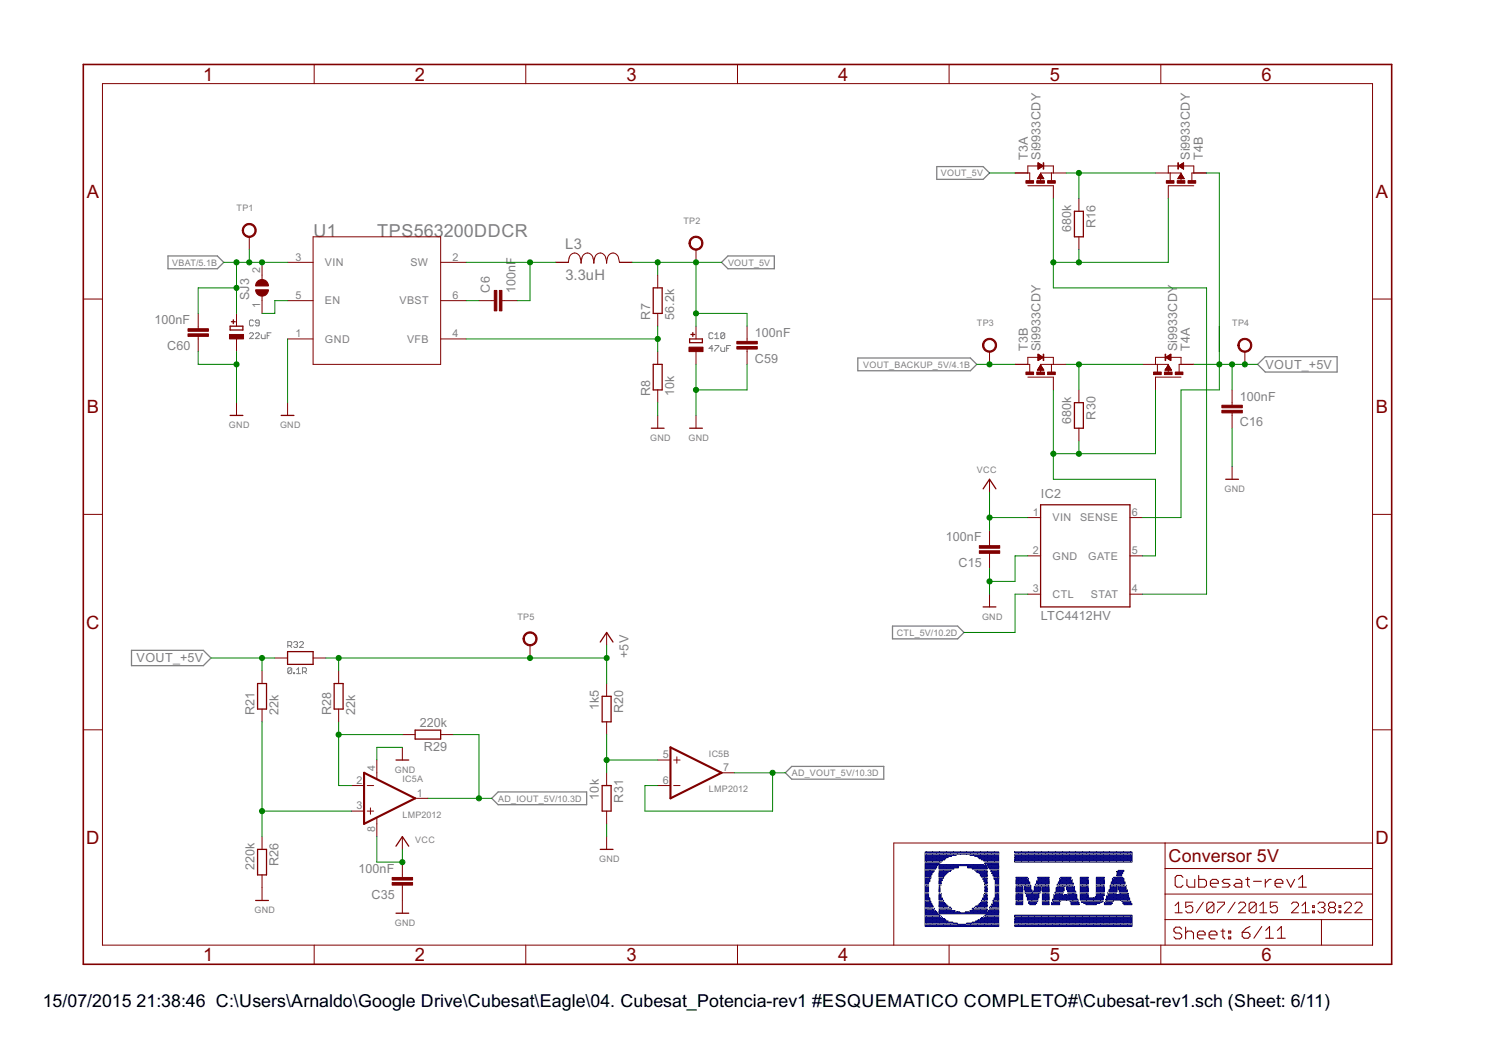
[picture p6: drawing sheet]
<svg xmlns="http://www.w3.org/2000/svg" width="297mm" height="210mm" viewBox="0 0 297 210" stroke-linecap="round" stroke-linejoin="round" font-family="sans-serif">
<defs><g id="words">
<g font-size="4.1" fill="#800000">
<text x="40.4" y="16">1</text>
<text x="82.5" y="16">2</text>
<text x="124.7" y="16">3</text>
<text x="166.8" y="16">4</text>
<text x="208.9" y="16">5</text>
<text x="251" y="16">6</text>
<text x="17.3" y="39.4">A</text>
<text x="273.7" y="39.4">A</text>
<text x="17.3" y="82.2">B</text>
<text x="273.7" y="82.2">B</text>
<text x="17.1" y="125.1">C</text>
<text x="273.6" y="125.1">C</text>
<text x="17.1" y="167.9">D</text>
<text x="273.6" y="167.9">D</text>
<text x="40.4" y="191.2">1</text>
<text x="82.5" y="191.2">2</text>
<text x="124.7" y="191.2">3</text>
<text x="166.8" y="191.2">4</text>
<text x="208.9" y="191.2">5</text>
<text x="251" y="191.2">6</text>
</g>
<g font-size="4" fill="#808080">
<text x="62.3" y="47.1">U1</text>
<text x="75" y="47.1">TPS563200DDCR</text>
</g>
<text font-size="4" fill="#800000" x="232.5" y="171.5">Conversor 5V</text>
<g font-size="4">
<text x="8.5" y="200.4">15/07/2015</text>
<text x="27.2" y="200.4">21:38:46 C:\Users\Arnaldo\Google Drive\Cubesat\Eagle\04. Cubesat_Potencia-rev1 #ESQUEMATICO COMPLETO#\Cubesat-rev1.sch (Sheet: 6/11)</text>
</g>
<g font-size="3.3" fill="#808080">
<text x="112.5" y="49.5">L3</text>
<text x="112.5" y="55.8">3.3uH</text>
</g>
<g font-size="2.8" fill="#808080">
<text x="204.5" y="31.8" transform="rotate(-90 204.5 31.8)">T3A</text>
<text x="207" y="31.8" transform="rotate(-90 207 31.8)">Si9933CDY</text>
<text x="236.7" y="31.8" transform="rotate(-90 236.7 31.8)">Si9933CDY</text>
<text x="239.3" y="31.8" transform="rotate(-90 239.3 31.8)">T4B</text>
<text x="213.1" y="46.2" transform="rotate(-90 213.1 46.2)">680k</text>
<text x="217.9" y="45.4" transform="rotate(-90 217.9 45.4)">R16</text>
<text x="49.6" y="59.8" transform="rotate(-90 49.6 59.8)">SJ3</text>
<text x="97.5" y="58.2" transform="rotate(-90 97.5 58.2)">C6</text>
<text x="102.5" y="58.3" transform="rotate(-90 102.5 58.3)">100nF</text>
<text x="30.7" y="64.5">100nF</text>
<text x="129.4" y="63.6" transform="rotate(-90 129.4 63.6)">R7</text>
<text x="134.2" y="63.6" transform="rotate(-90 134.2 63.6)">56.2k</text>
<text x="33.3" y="69.6">C60</text>
<text x="150.2" y="67">100nF</text>
<text x="204.5" y="69.9" transform="rotate(-90 204.5 69.9)">T3B</text>
<text x="207" y="69.9" transform="rotate(-90 207 69.9)">Si9933CDY</text>
<text x="234.2" y="69.9" transform="rotate(-90 234.2 69.9)">Si9933CDY</text>
<text x="236.7" y="69.9" transform="rotate(-90 236.7 69.9)">T4A</text>
<text x="150.2" y="72.1">C59</text>
<text x="251.8" y="73.4">VOUT_+5V</text>
<text x="129.4" y="78.8" transform="rotate(-90 129.4 78.8)">R8</text>
<text x="134.2" y="78.9" transform="rotate(-90 134.2 78.9)">10k</text>
<text x="217.9" y="83.5" transform="rotate(-90 217.9 83.5)">R30</text>
<text x="246.7" y="79.7">100nF</text>
<text x="213.1" y="84.3" transform="rotate(-90 213.1 84.3)">680k</text>
<text x="246.7" y="84.8">C16</text>
<text x="207.1" y="99.2">IC2</text>
<text x="188.2" y="107.7">100nF</text>
<text x="190.7" y="112.8">C15</text>
<text x="207.1" y="123.3">LTC4412HV</text>
<text x="27.2" y="131.8">VOUT_+5V</text>
<text x="125" y="130.9" transform="rotate(-90 125 130.9)">+5V</text>
<text x="50.6" y="142.3" transform="rotate(-90 50.6 142.3)">R21</text>
<text x="55.4" y="142.3" transform="rotate(-90 55.4 142.3)">22k</text>
<text x="65.9" y="142.3" transform="rotate(-90 65.9 142.3)">R28</text>
<text x="70.7" y="142.3" transform="rotate(-90 70.7 142.3)">22k</text>
<text x="119.2" y="141.3" transform="rotate(-90 119.2 141.3)">1k5</text>
<text x="124" y="141.9" transform="rotate(-90 124 141.9)">R20</text>
<text x="83.5" y="144.6">220k</text>
<text x="84.3" y="149.4">R29</text>
<text x="119.2" y="159.1" transform="rotate(-90 119.2 159.1)">10k</text>
<text x="124" y="159.7" transform="rotate(-90 124 159.7)">R31</text>
<text x="50.6" y="173.2" transform="rotate(-90 50.6 173.2)">220k</text>
<text x="55.4" y="172.4" transform="rotate(-90 55.4 172.4)">R26</text>
<text x="71.3" y="173.7">100nF</text>
<text x="73.9" y="178.8">C35</text>
</g>
<g font-size="2.4" fill="#808080">
<text x="58.8" y="51.8">3</text>
<text x="64.7" y="53">VIN</text>
<text x="81.7" y="53">SW</text>
<text x="90" y="51.8">2</text>
<text x="51.8" y="54.4" transform="rotate(-90 51.8 54.4)">2</text>
<text x="58.8" y="59.5">5</text>
<text x="90" y="59.5">6</text>
<text x="51.8" y="61.3" transform="rotate(-90 51.8 61.3)">1</text>
<text x="64.7" y="60.6">EN</text>
<text x="79.5" y="60.6">VBST</text>
<text x="58.8" y="67.1">1</text>
<text x="64.7" y="68.2">GND</text>
<text x="81" y="68.2">VFB</text>
<text x="90" y="67.1">4</text>
<text x="205.5" y="102.6">1</text>
<text x="209.4" y="103.7">VIN</text>
<text x="214.9" y="103.7">SENSE</text>
<text x="225.2" y="102.6">6</text>
<text x="205.5" y="110.2">2</text>
<text x="209.4" y="111.4">GND</text>
<text x="216.5" y="111.4">GATE</text>
<text x="225.2" y="110.2">5</text>
<text x="205.5" y="117.9">3</text>
<text x="209.4" y="119">CTL</text>
<text x="217.1" y="119">STAT</text>
<text x="225.2" y="117.9">4</text>
<text x="70.9" y="155.9">2</text>
<text x="74.6" y="153.4" transform="rotate(-90 74.6 153.4)">4</text>
<text x="131.8" y="155.9">6</text>
<text x="131.8" y="150.9">5</text>
<text x="143.9" y="153.4">7</text>
<text x="70.9" y="161">3</text>
<text x="83" y="158.5">1</text>
<text x="74.6" y="165.5" transform="rotate(-90 74.6 165.5)">8</text>
</g>
<g font-size="2" fill="#808080">
<text x="187.2" y="35.1">VOUT_5V</text>
<text x="47.1" y="42">TP1</text>
<text x="136" y="44.6">TP2</text>
<text x="34.3" y="52.8">VBAT/5.1B</text>
<text x="144.8" y="52.8">VOUT_5V</text>
<text x="194.4" y="64.9">TP3</text>
<text x="245.2" y="64.9">TP4</text>
<text x="171.7" y="73.1">VOUT_BACKUP_5V/4.1B</text>
<text x="45.6" y="85.2">GND</text>
<text x="55.7" y="85.2">GND</text>
<text x="129.4" y="87.7">GND</text>
<text x="137" y="87.7">GND</text>
<text x="194.4" y="94.1">VCC</text>
<text x="243.6" y="97.9">GND</text>
<text x="102.9" y="123.3">TP5</text>
<text x="195.4" y="123.3">GND</text>
<text x="178.4" y="126.5">CTL_5V/10.2D</text>
<text x="78.6" y="153.8">GND</text>
<text x="80.1" y="155.7">IC5A</text>
<text x="141" y="150.6">IC5B</text>
<text x="157.5" y="154.4">AD_VOUT_5V/10.3D</text>
<text x="99.1" y="159.5">AD_IOUT_5V/10.3D</text>
<text x="141" y="157.6">LMP2012</text>
<text x="80.1" y="162.7">LMP2012</text>
<text x="82.6" y="167.7">VCC</text>
<text x="119.2" y="171.5">GND</text>
<text x="50.6" y="181.7">GND</text>
<text x="78.6" y="184.2">GND</text>
</g>
</g></defs>
<g fill="none" stroke="#808080" stroke-width=".2">
<path d="M49.6 66.4l.2-.2h.4l.2 .2v.2l-.8 .8h.8M50.4 63.9l-.2-.2h-.4l-.2 .2v.7l.2 .2h.4l.2-.2M50.8 66.4l.2-.2h.4l.2 .2v.2l-.8 .8h.8M51.6 64.3h-.6l-.2-.2 .2-.4h.4l.2 .2v.7l-.2 .2h-.4l-.2-.2M52 66.6v.6l.2 .2h.5v-.8M53.1 66.8h.4M53.9 66.2h-.8v1.2M141.8 66.4l-.2-.2h-.4l-.1 .2v.8l.1 .2h.4l.2-.2M141.8 69.3h-.7l.5-.6v1.2M142.2 67.4h.8M142.2 68.7h.8v.2l-.8 .8v.2M142.2 66.6l.4-.4v1.2"/>
<path d="M143.4 69.1v.6l.2 .2h.6v-.8M144.2 66.4v.8l-.2 .2h-.4l-.2-.2M144.2 66.4l-.2-.2h-.4l-.2 .2v.8M144.2 66.4l-.8 .8M144.6 69.3h.3M145.4 68.7h-.8v1.2M57.3 128.4h.5l.2-.2v-.4l-.2-.1h-.5v1.1M57.6 128.4l.4 .4M58 133.1l-.2-.2h-.4l-.1 .2v.7M58 133.1v.7l-.2 .2h-.4l-.1-.2M58 133.1l-.7 .7M58.4 133.8h.2v.2h-.2z"/>
<path d="M58.4 127.8l.2-.1h.4l.2 .1-.2 .4M58.8 128.2h.2M59 134h.8M59 133.2l.4-.3v1.1M59 128.2l.2 .2-.2 .4h-.4l-.2-.2M59.6 127.8l.2-.1h.4l.2 .1v.3l-.8 .7h.8M60.2 133.6h.6l.2-.1v-.4l-.2-.2h-.6v1.1M60.6 133.6l.4 .4"/>
</g>
<path d="M186.4 33.1h9.2l1.3 1.3-1.3 1.3h-9.2zM33.4 50.9h9.8l1.3 1.3-1.3 1.3h-9.8zM143.6 52.2l1.2-1.3h9.3v2.6h-9.3zM170.7 71.2h22.4l1.2 1.3-1.2 1.3h-22.4zM250.2 72.5l1.5-1.5h14.3v3h-14.3zM26.2 129.4h14.2l1.6 1.5-1.6 1.5h-14.2zM177.6 124.6h12.9l1.3 1.2-1.3 1.3h-12.9zM97.8 158.8l1.3-1.2h17.6v2.5h-17.6zM156.3 153.8l1.2-1.3h18.3v2.5h-18.3z" fill="none" stroke="#808080" stroke-width=".25"/>
<g fill="none" stroke="#800000" stroke-width=".2">
<path d="M20.4 16.6h252.7v171.4h-252.7zM62.5 12.8v3.8M104.6 12.8v3.8M146.7 12.8v3.8M188.8 12.8v3.8M230.9 12.8v3.8M202 34.4h2.9v1.5M204.5 37h5.1v2.5M206.4 35.5h1.2M206.5 35.5h1.1M206.5 35.4h1.1M206.5 32.4l1 .6-1 .7z"/>
<path d="M206.5 33.6h.1M206.5 33.5h.2M206.5 33.5h.3M206.5 33.4h.4M206.5 33.4h.5M206.5 33.3h.6M206.5 33.2h.7M206.5 33.1h.8M206.5 33.1h1M206.5 33h1M206.5 32.9h.9M206.5 32.9h.8"/>
<path d="M206.5 32.8h.7M206.5 32.7h.6M206.5 32.7h.4M206.5 32.6h.3M206.5 32.5h.2M206.5 32.4h.1M206.6 35.3h.9M206.6 35.2h.9M206.7 33h-2.2v1.4M206.7 35.2h.7M206.7 35.1h.7M206.7 35h.6"/>
<path d="M206.8 34.9h.5M206.8 34.9h.4M206.9 34.8h.3M206.9 34.7h.2M207 34.6h.1M207 34.5l.7 1.1h-1.3zM207.5 33h2.1v1.4M209.2 34.4v1.5M212.1 34.4h-5.1v1.7M214.7 39.5v2.5M229.9 34.4h5.1v1.7M232.8 34.4v1.5"/>
<path d="M234.4 35.5h1.2M234.4 35.5h1.1M234.4 35.4h1.1M234.5 33h-2.1v1.4M234.5 33l1-.6v1.3zM234.5 35.3h.9M234.5 33h1M234.5 35.2h.9M234.5 33.1h1M234.6 35.2h.8M234.6 32.9h.9M234.6 35.1h.7"/>
<path d="M234.7 33.1h.8M234.7 35h.6M234.7 34.9h.5M234.7 32.9h.8M234.8 34.9h.4M234.8 33.2h.7M234.8 34.8h.3M234.8 32.8h.7M234.9 34.7h.2M234.9 33.3h.6M234.9 34.6h.1M234.9 32.7h.6"/>
<path d="M235 34.5l.6 1.1h-1.3zM235 33.4h.5M235.1 32.7h.4M235.1 33.4h.4M235.2 32.6h.3M235.2 33.5h.3M235.3 32.5h.2M235.3 33.5h.2M235.4 33h2.1v1.4M235.4 32.4h.1M235.4 33.6h.1M237.5 37h-5.1v2.5"/>
<path d="M240.1 34.4h-3v1.5M16.6 59.5h3.8M49.6 47.1v2.6M52.1 52.2v3.4M52.1 58.9v3.5M57.2 52.2h5.1M57.2 59.8h5.1M62.3 47.1h25.4v25.4h-25.4zM87.7 52.2h5.1M87.7 59.8h5.1M95.3 59.8h3M99.9 59.8h3"/>
<path d="M123.2 52.1a1.58 1.58 0 0 0-1.2-1.8 1.75 1.75 0 0 0-1.3 2.1 1.66 1.66 0 0 0-1.3-2.1 1.75 1.75 0 0 0-1.2 2.1 1.66 1.66 0 0 0-1.3-2.1 1.75 1.75 0 0 0-1.3 2.1 1.66 1.66 0 0 0-1.3-2.1 1.57 1.57 0 0 0-1.2 1.9h-2.6M123.2 52.2h2.6M130.9 54.7v2.6M138.5 49.7v2.5M214.7 47.1v2.6M273.1 59.5h3.8M39.4 62.4v3M39.4 66.9v3.1M47.1 62.4v2.5M47.1 67.4v2.6M57.2 67.4h5.1M87.7 67.4h5.1"/>
<path d="M130.9 62.4v2.5M130.9 70v2.5M130.9 77.6v2.5M138.5 64.9v2.5M138.5 70v2.5M148.6 64.9v3M148.6 69.4v3.1M196.9 70v2.5M202 72.5h2.9v1.5M204.5 75h5.1v2.6M206.5 73.6h1.1M206.5 73.5h1.1"/>
<path d="M206.5 70.5l1 .6-1 .6zM206.5 71.7h.1M206.5 71.6h.2M206.5 71.5h.3M206.5 71.5h.5M206.5 71.4h.6M206.5 71.3h.7M206.5 71.3h.8M206.5 71.2h.9M206.5 71.1h1M206.5 71h.8M206.5 70.9h.7"/>
<path d="M206.5 70.8h.6M206.5 70.8h.5M206.5 70.7h.4M206.5 70.6h.3M206.5 70.6h.2M206.5 70.5h.1M206.5 73.4h1M206.6 73.4h.9M206.6 73.3h.9M206.7 73.2h.7M206.8 73.1h.5M206.8 73h.5"/>
<path d="M206.8 72.9h.4M206.9 72.9h.3M206.9 72.8h.2M207 72.7h.1M207 72.6l.7 1h-1.3zM207.5 71.1h-3v1.4M207.5 71.1h2.1v1.4M209.2 72.5v1.5M212.1 72.5h-5.1v1.6M214.7 77.6v2.5M227.4 72.5h5v1.6M230.3 72.5v1.5"/>
<path d="M231.8 73.6h1.2M231.9 73.5h1.1M231.9 71.1h-2v1.4M231.9 73.4h1M231.9 71.1l1-.6v1.2zM231.9 71.1h1M232 73.4h.9M232 71.1h3v1.4M232 73.3h.8M232.1 73.2h.7M232.1 71.2h.8M232.1 73.2h.6"/>
<path d="M232.1 71h.8M232.2 73.1h.5M232.2 71.3h.7M232.2 73h.5M232.2 72.9h.4M232.2 70.9h.7M232.3 72.9h.3M232.3 71.3h.6M232.3 72.8h.2M232.3 70.8h.6M232.4 72.7h.1M232.4 71.4h.5"/>
<path d="M232.4 72.6l.7 1h-1.3zM232.5 70.8h.4M232.5 71.5h.4M232.6 70.7h.3M232.6 71.5h.3M232.7 70.6h.2M232.7 71.6h.2M232.8 70.6h.1M232.9 71.7h.1M232.9 70.5h.1M235 75h-5.1v2.6M237.5 72.5h-2.9v1.5"/>
<path d="M245.1 77.6v3M247.7 70v2.5M47.1 80.1v2.6M57.2 80.1v2.6M130.9 82.7v2.5M138.5 82.7v2.5M196.9 95.4v2.5M214.7 85.2v2.5M245.1 82.1v3.1M245.1 92.8v2.6M16.6 102.3h3.8M196.9 105.5v3.1"/>
<path d="M196.9 110.1v3M196.9 118.2v2.6M204.5 110.6h2.5M204.5 118.2h2.5M204.5 103h2.5M224.8 110.6h2.6M224.8 118.2h2.6M224.8 103h2.6M273.1 102.3h3.8M52.1 133.5v2.5M54.7 130.9h2.5M62.3 130.9h2.5"/>
<path d="M67.4 133.5v2.5M105.5 128.4v2.5M120.7 125.8v2.6M120.7 136v2.5M16.6 145.2h3.8M52.1 141.1v2.5M67.4 141.1v2.5M69.9 156.3h2.5M73.1 156.3h1.2M75 151.2v3.7M80.1 146.2h2.5M80.1 148.7v2.5"/>
<path d="M82.6 158.8h2.5M87.7 146.2h2.5M120.7 143.6v2.6M120.7 153.8v2.5M130.9 156.3h2.5M130.9 151.2h2.5M134 156.3h1.3M134 151.2h1.3M134.7 150.6v1.2M143.6 153.8h2.5M273.1 145.2h3.8M52.1 166.5v2.5"/>
<path d="M52.1 174.1v5.1M69.9 161.4h2.5M73.1 161.4h1.2M73.7 160.7v1.3M75 162.7v3.8M80.1 166.5v2.5M80.1 171.5v3.1M80.1 176.1v5.6M120.7 161.4v2.5M120.7 166.5v2.5M231.8 167.7v20.3M231.8 177.9h41.3"/>
<path d="M231.8 172.8h41.3M237.3 179.5h-1.4v1.1l.7-.4h.3l.4 .4v.7l-.4 .3h-.7l-.3-.3M239.4 179.5l-1.4 2.1M241.5 179.9v1.4l-.3 .3h-.7l-.4-.3M241.5 179.9l-.3-.4h-.7l-.4 .4v1.4M241.5 179.9l-1.4 1.4M242.2 179.5h1.4v.4l-1.4 1.4v.3M245.7 179.5l-1.4 2.1M246.4 179.9l.4-.4h.7l.3 .4v.3l-1.4 1.4h1.4M249.9 179.9v1.4l-.3 .3h-.7l-.4-.3M249.9 179.9l-.3-.4h-.7l-.4 .4v1.4M249.9 179.9l-1.4 1.4"/>
<path d="M254.1 179.5h-1.4v1.1l.7-.4h.4l.3 .4v.7l-.3 .3h-.7l-.4-.3M256.9 179.9l.4-.4h.7l.3 .4v.3l-1.4 1.4h1.4M262.2 179.9l.4-.4h.6l.4 .4v.3l-.4 .4M267.5 179.9l.3-.4h.7l.4 .4v.3l-1.4 1.4h1.4M269.6 179.9l.3-.4h.7l.4 .4v.3l-1.4 1.4h1.4M273.1 167.7h-95.3v20.3M62.5 188v3.9M104.6 188v3.9M146.7 188v3.9M188.8 188v3.9M230.9 188v3.9M231.8 183h41.3"/>
<path d="M233.8 180.2l.7-.7v2.1M233.8 181.6h1.4M250.6 181.6h1.4M250.6 180.2l.7-.7v2.1M259 181.6h1.5M259 180.2l.7-.7v2.1M261.2 181.3h.3v.3h-.3zM261.2 180.2h.3v.4h-.3zM262.9 183v5M262.9 180.6h.3M263.2 180.6l.4 .3v.4l-.4 .3h-.6l-.4-.3M264.6 180.6l-.3 .3v.4l.3 .3h.8l.3-.3v-.4l-.3-.3"/>
<path d="M264.6 180.6l-.3-.4v-.3l.3-.4h.8l.3 .4v.3l-.3 .4M264.6 180.6h.8M266.4 181.3h.4v.3h-.4zM266.4 180.2h.4v.4h-.4z"/>
</g>
<g fill="#800000" stroke="#800000" stroke-width=".2">
<path d="M99.4 57.8h.5v4h-.5z"/>
<path d="M98.3 57.8h.5v4h-.5z"/>
<path d="M194.8 108.6h4.1v.5h-4.1z"/>
<path d="M194.8 109.6h4.1v.5h-4.1z"/>
<path d="M204.1 35.9h1.5v.5h-1.5z"/>
<path d="M206.3 35.9h1.5v.5h-1.5z"/>
<path d="M208.4 35.9h1.6v.5h-1.6z"/>
<path d="M207.5 32.4h.2v1.3h-.2z"/>
<path d="M204.1 74h1.5v.5h-1.5z"/>
<path d="M206.3 74h1.5v.5h-1.5z"/>
<path d="M208.4 74h1.6v.5h-1.6z"/>
<path d="M207.5 70.5h.2v1.2h-.2z"/>
<path d="M233.8 74h1.6v.5h-1.6z"/>
<path d="M231.7 74h1.5v.5h-1.5z"/>
<path d="M229.5 74h1.5v.5h-1.5z"/>
<path d="M231.8 70.5h.1v1.2h-.1z"/>
<path d="M236.4 35.9h1.5v.5h-1.5z"/>
<path d="M234.2 35.9h1.5v.5h-1.5z"/>
<path d="M232.1 35.9h1.5v.5h-1.5z"/>
<path d="M234.3 32.4h.2v1.3h-.2z"/>
<path d="M243.1 80.6h4.1v.5h-4.1z"/>
<path d="M243.1 81.6h4.1v.5h-4.1z"/>
<path d="M78 174.6h4.1v.5h-4.1z"/>
<path d="M78 175.6h4.1v.5h-4.1z"/>
<path d="M146.6 67.9h4.1v.5h-4.1z"/>
<path d="M146.6 68.9h4.1v.5h-4.1z"/>
<path d="M37.4 65.4h4.1v.5h-4.1z"/>
<path d="M37.4 66.4h4.1v.5h-4.1z"/>
<path d="M45.7 66.5h2.8v.9h-2.8z"/>
<path d="M137.1 69.1h2.8v.9h-2.8z"/>
</g>
<g fill="none" stroke="#800000" stroke-width=".25">
<path d="M130 57.3h1.7v5.1h-1.7zM213.8 42h1.7v5.1h-1.7zM45.8 64.9h2.5v.8h-2.5zM46 64h.8M46.4 63.6v.8M130 72.5h1.7v5.1h-1.7zM137.2 67.4h2.5v.8h-2.5zM137.5 66.5h.7M137.8 66.2v.7M45.8 82.7h2.5M55.9 82.7h2.6M129.6 85.2h2.5"/>
<path d="M137.2 85.2h2.5M195.6 97.3l1.3-1.9 1.2 1.9M213.8 80.1h1.7v5.1h-1.7zM243.9 95.4h2.5M207 100.4h17.8v20.4h-17.8zM51.2 136h1.8v5.1h-1.8zM57.2 129.6h5.1v2.6h-5.1zM66.5 136h1.8v5.1h-1.8zM119.4 127.7l1.3-1.9 1.3 1.9M119.8 138.5h1.8v5.1h-1.8zM195.6 120.8h2.5M78.8 151.2h2.5"/>
<path d="M82.6 145.3h5.1v1.7h-5.1zM119.8 156.3h1.8v5.1h-1.8zM50.9 179.2h2.5M51.2 169h1.8v5.1h-1.8zM78.8 168.4l1.3-1.9 1.2 1.9M119.4 169h2.6M78.8 181.7h2.5"/>
</g>
<path d="M72.4 153.8l10.2 5-10.2 5.1zM133.4 148.7l10.2 5.1-10.2 5z" fill="none" stroke="#800000" stroke-width=".42"/>
<g fill="none" stroke="#800000" stroke-width=".21">
<path d="M235.4 174.6l-.4-.4h-.8l-.4 .4v1.5l.4 .4h.8l.4-.4M236.1 175v1.1l.4 .4h1.2v-1.5M238.5 174.2v2.3h1.1l.4-.4v-.8l-.4-.3h-1.1M240.8 175.7h1.6v-.4l-.4-.3h-.8l-.4 .3v.8l.4 .4h.8M244.7 175h-1.2l-.3 .3 .3 .4h.8l.4 .4-.4 .4h-1.1M245.9 175h.8l.4 .3v1.2h-1.2l-.4-.4 .4-.4h1.2M247.8 175h.8M248.2 174.6v1.5l.4 .4M249.4 175.3h1.6M251.7 175v1.5M252.9 175h-.4l-.8 .7M253.7 175.7h1.5v-.4l-.4-.3h-.7l-.4 .3v.8l.4 .4h.7"/>
<path d="M256 175l.8 1.5 .8-1.5M258.4 176.5h1.5M258.4 175l.7-.8v2.3M235.1 184.8l-.4-.3h-.8l-.3 .3v.5l.3 .3h.8l.4 .4v.4l-.4 .4h-.8l-.3-.4M235.9 184.5v2.3M235.9 185.6l.4-.3h.7l.4 .3v1.2M238.2 186h1.6v-.4l-.4-.3h-.8l-.4 .3v.8l.4 .4h.8M240.6 186h1.5v-.4l-.4-.3h-.7l-.4 .3v.8l.4 .4h.7M242.9 185.3h.8M243.3 184.8v1.6l.4 .4M244.5 185.3h.4v.3h-.4zM244.5 186.4h.4v.4h-.4z"/>
<path d="M247.1 185.5h1.2l.4 .4v.4l-.4 .4h-.8l-.4-.4zM248.7 184.3l-.8 .4-.8 .8M251 184.3l-1.5 2.4M251.8 186.7h1.6M251.8 185.1l.8-.8v2.4M254.1 186.7h1.6M254.1 185.1l.8-.8v2.4"/>
</g>
<path d="M16.6 12.8h260.3v179.1h-260.3z" fill="none" stroke="#800000" stroke-width=".32"/>
<g fill="#800000" stroke="#800000" stroke-width=".2">
<path d="M48.6 44.9a1.39 1.39 0 0 1 2.2 .2 1.39 1.39 0 0 1-.8 2.1 1.39 1.39 0 0 1-1.8-1.4h.3a1.14 1.14 0 0 1 1.6-.9 1.14 1.14 0 0 1 .2 1.9 1.14 1.14 0 0 1-1.8-.7v-.3h-.3z" fill-rule="evenodd"/>
<path d="M137.5 47.4a1.39 1.39 0 0 1 2.2 .3 1.39 1.39 0 0 1-.9 2 1.39 1.39 0 0 1-1.7-1.3h.2a1.14 1.14 0 0 1 1.6-1.1 1.14 1.14 0 0 1 .3 1.9 1.14 1.14 0 0 1-1.8-.5l-.1-.3h-.2z" fill-rule="evenodd"/>
<path d="M195.9 67.7a1.4 1.4 0 0 1 2.2 .3 1.4 1.4 0 0 1-.8 2 1.4 1.4 0 0 1-1.8-1.3h.2a1.15 1.15 0 0 1 1.6-1.1 1.15 1.15 0 0 1 .3 1.9 1.15 1.15 0 0 1-1.8-.5l-.1-.3h-.2z" fill-rule="evenodd"/>
<path d="M246.7 67.7a1.4 1.4 0 0 1 2.2 .3 1.4 1.4 0 0 1-.9 2 1.4 1.4 0 0 1-1.7-1.3h.2a1.14 1.14 0 0 1 1.6-1.1 1.14 1.14 0 0 1 .3 1.9 1.14 1.14 0 0 1-1.8-.5l-.1-.3h-.2z" fill-rule="evenodd"/>
<path d="M104.4 126.2a1.4 1.4 0 0 1 2.3 .2 1.4 1.4 0 0 1-.9 2.1 1.4 1.4 0 0 1-1.7-1.4h.2a1.15 1.15 0 0 1 1.6-1.1 1.15 1.15 0 0 1 .3 1.9 1.15 1.15 0 0 1-1.8-.5l-.1-.3h-.2z" fill-rule="evenodd"/>
<path d="M51.3 55.9a1.27 1.27 0 0 1 1.4-.2 1.27 1.27 0 0 1 .7 1.2h-2.5v-.5z" fill-rule="evenodd"/>
<path d="M50.9 57.7h2.5a1.27 1.27 0 0 1-1.3 1.2 1.27 1.27 0 0 1-1.2-1.2z" fill-rule="evenodd"/>
</g>
<g fill="none" stroke="#008000" stroke-width=".2">
<path d="M196.9 34.4h5.1M209.6 39.5v17.8h30.5v60.9h-12.7M212.1 34.4h17.8M214.7 34.4v5.1M232.4 39.5v12.7h-22.8M240.1 34.4h2.5v43.2h-7.6v25.4h-7.6M44.5 52.2h12.7M47.1 52.2v10.2M47.1 57.3h-7.7v5.1M49.6 49.7v2.5M57.2 59.8h-2.5v2.6h-2.6M92.8 52.2h17.7"/>
<path d="M92.8 59.8h2.5M105.5 52.2v7.6h-2.6M125.8 52.2h17.8M130.9 52.2v2.5M138.5 52.2v12.7M214.7 49.7v2.5M39.4 70v2.5h7.7M47.1 70v10.1M57.2 67.4v12.7M92.8 67.4h38.1M130.9 64.9v5.1M138.5 72.5v10.2"/>
<path d="M138.5 62.4h10.1v2.5M148.6 72.5v5.1h-10.1M194.3 72.5h7.7M209.6 77.6v17.8h20.3v15.2h-2.5M212.1 72.5h15.3M214.7 72.5v5.1M229.9 77.6v12.7h-20.3M237.5 72.5h12.7M245.1 72.5v5.1M130.9 80.1v2.6M196.9 97.9v7.6M214.7 87.7v2.6"/>
<path d="M245.1 85.2v7.6M196.9 113.1v5.1M196.9 103h7.6M204.5 110.6h-2.5v5.1h-5.1M204.5 118.2h-2.5v7.6h-10.2M42 130.9h12.7M52.1 130.9v2.6M64.8 130.9h55.9M67.4 130.9v2.6M120.7 128.4v7.6M52.1 143.6v22.9M67.4 143.6v12.7h2.5"/>
<path d="M67.4 146.2h12.7M80.1 148.7h-5.1v2.5M85.1 158.8h12.7M90.2 146.2h5.1v12.6M120.7 146.2v7.6M120.7 151.2h10.2M146.1 153.8h10.2M153.7 153.8v7.6h-25.4v-5.1h2.6M52.1 161.4h17.8M75 166.5v5h5.1v-2.5M120.7 163.9v2.6"/>
</g>
<g fill="#008000" stroke="#008000" stroke-width=".2">
<circle cx="47.1" cy="52.2" r=".51"/>
<circle cx="47.1" cy="57.3" r=".51"/>
<circle cx="52.1" cy="52.2" r=".51"/>
<circle cx="49.6" cy="52.2" r=".51"/>
<circle cx="47.1" cy="72.5" r=".51"/>
<circle cx="138.5" cy="77.6" r=".51"/>
<circle cx="196.9" cy="115.7" r=".51"/>
<circle cx="130.9" cy="67.4" r=".51"/>
<circle cx="130.9" cy="52.2" r=".51"/>
<circle cx="138.5" cy="52.2" r=".51"/>
<circle cx="138.5" cy="62.4" r=".51"/>
<circle cx="214.7" cy="34.4" r=".51"/>
<circle cx="214.7" cy="72.5" r=".51"/>
<circle cx="209.6" cy="90.3" r=".51"/>
<circle cx="214.7" cy="90.3" r=".51"/>
<circle cx="209.6" cy="52.2" r=".51"/>
<circle cx="214.7" cy="52.2" r=".51"/>
<circle cx="52.1" cy="130.9" r=".51"/>
<circle cx="245.1" cy="72.5" r=".51"/>
<circle cx="247.7" cy="72.5" r=".51"/>
<circle cx="242.6" cy="72.5" r=".51"/>
<circle cx="80.1" cy="171.5" r=".51"/>
<circle cx="196.9" cy="103" r=".51"/>
<circle cx="120.7" cy="151.2" r=".51"/>
<circle cx="67.4" cy="146.2" r=".51"/>
<circle cx="67.4" cy="130.9" r=".51"/>
<circle cx="120.7" cy="130.9" r=".51"/>
<circle cx="105.5" cy="130.9" r=".51"/>
<circle cx="95.3" cy="158.8" r=".51"/>
<circle cx="153.7" cy="153.8" r=".51"/>
<circle cx="196.9" cy="72.5" r=".51"/>
<circle cx="105.5" cy="52.2" r=".51"/>
<circle cx="52.1" cy="161.4" r=".51"/>
</g>
<path d="M184.1 171.6h2.9v.2h-2.9z" fill="#808080" stroke="#808080" stroke-width=".2"/>
<g fill="#000080" stroke="#000080" stroke-width=".2">
<path d="M184.1 184.1h14.6v.2h-14.6z"/>
<path d="M201.9 184.1h23.3v.2h-23.3z"/>
<path d="M184.1 183.9h14.6v.2h-14.6z"/>
<path d="M201.9 183.9h23.3v.2h-23.3z"/>
<path d="M184.1 183.7h6.4v.2h-6.4z"/>
<path d="M192.3 183.7h6.4v.2h-6.4z"/>
<path d="M201.9 183.7h23.3v.2h-23.3z"/>
<path d="M184.1 183.5h5.5v.2h-5.5z"/>
<path d="M193.4 183.5h5.3v.2h-5.3z"/>
<path d="M201.9 183.5h23.3v.2h-23.3z"/>
<path d="M184.1 183.2h4.5v.2h-4.5z"/>
<path d="M194.1 183.2h4.6v.2h-4.6z"/>
<path d="M201.9 183.2h23.3v.2h-23.3z"/>
<path d="M184.1 183h4.1v.2h-4.1z"/>
<path d="M194.6 183h4.1v.2h-4.1z"/>
<path d="M201.9 183h23.3v.2h-23.3z"/>
<path d="M184.1 182.8h3.9v.2h-3.9z"/>
<path d="M195.1 182.8h3.6v.2h-3.6z"/>
<path d="M201.9 182.8h23.3v.2h-23.3z"/>
<path d="M184.1 182.5h3.4v.3h-3.4z"/>
<path d="M195.3 182.5h3.4v.3h-3.4z"/>
<path d="M201.9 182.5h23.3v.3h-23.3z"/>
<path d="M184.1 182.3h3.2v.2h-3.2z"/>
<path d="M195.7 182.3h3v.2h-3z"/>
<path d="M201.9 182.3h23.3v.2h-23.3z"/>
<path d="M184.1 182.1h2.9v.2h-2.9z"/>
<path d="M195.9 182.1h2.8v.2h-2.8z"/>
<path d="M201.9 182.1h23.3v.2h-23.3z"/>
<path d="M184.1 181.8h2.7v.3h-2.7z"/>
<path d="M196.2 181.8h2.5v.3h-2.5z"/>
<path d="M184.1 181.6h2.5v.2h-2.5z"/>
<path d="M186.8 181.6h11.9v.2h-11.9z"/>
<path d="M184.1 181.4h2.3v.2h-2.3z"/>
<path d="M186.8 181.4h4.1v.2h-4.1z"/>
<path d="M192.1 181.4h6.6v.2h-6.6z"/>
<path d="M184.1 181.2h2v.2h-2z"/>
<path d="M186.8 181.2h3.2v.2h-3.2z"/>
<path d="M193 181.2h3.4v.2h-3.4z"/>
<path d="M196.6 181.2h2.1v.2h-2.1z"/>
<path d="M184.1 180.9h1.8v.2h-1.8z"/>
<path d="M186.8 180.9h2.5v.2h-2.5z"/>
<path d="M193.4 180.9h3v.2h-3z"/>
<path d="M196.9 180.9h1.8v.2h-1.8z"/>
<path d="M184.1 180.7h1.8v.2h-1.8z"/>
<path d="M186.8 180.7h2.5v.2h-2.5z"/>
<path d="M193.4 180.7h3v.2h-3z"/>
<path d="M196.9 180.7h1.8v.2h-1.8z"/>
<path d="M184.1 180.5h1.6v.2h-1.6z"/>
<path d="M186.8 180.5h2.3v.2h-2.3z"/>
<path d="M193.9 180.5h2.5v.2h-2.5z"/>
<path d="M196.9 180.5h1.8v.2h-1.8z"/>
<path d="M184.1 180.3h1.6v.2h-1.6z"/>
<path d="M186.8 180.3h1.8v.2h-1.8z"/>
<path d="M194.1 180.3h2.3v.2h-2.3z"/>
<path d="M197.1 180.3h1.6v.2h-1.6z"/>
<path d="M184.1 180h1.3v.2h-1.3z"/>
<path d="M186.8 180h1.6v.2h-1.6z"/>
<path d="M194.6 180h1.8v.2h-1.8z"/>
<path d="M197.3 180h1.4v.2h-1.4z"/>
<path d="M184.1 179.8h1.3v.2h-1.3z"/>
<path d="M186.8 179.8h1.4v.2h-1.4z"/>
<path d="M194.8 179.8h1.6v.2h-1.6z"/>
<path d="M197.3 179.8h1.4v.2h-1.4z"/>
<path d="M202.1 179.8h1.4v.2h-1.4z"/>
<path d="M204.9 179.8h1.1v.2h-1.1z"/>
<path d="M207.4 179.8h1.3v.2h-1.3z"/>
<path d="M209.2 179.8h1.6v.2h-1.6z"/>
<path d="M213.1 179.8h1.6v.2h-1.6z"/>
<path d="M216 179.8h2.1v.2h-2.1z"/>
<path d="M219.7 179.8h1.4v.2h-1.4z"/>
<path d="M223.6 179.8h1.6v.2h-1.6z"/>
<path d="M184.1 179.6h1.1v.2h-1.1z"/>
<path d="M186.8 179.6h1.2v.2h-1.2z"/>
<path d="M195.1 179.6h1.3v.2h-1.3z"/>
<path d="M197.5 179.6h1.2v.2h-1.2z"/>
<path d="M202.1 179.6h1.4v.2h-1.4z"/>
<path d="M204.6 179.6h1.6v.2h-1.6z"/>
<path d="M207.4 179.6h1.3v.2h-1.3z"/>
<path d="M209.2 179.6h1.6v.2h-1.6z"/>
<path d="M213.1 179.6h1.6v.2h-1.6z"/>
<path d="M215.6 179.6h3.2v.2h-3.2z"/>
<path d="M219.7 179.6h1.6v.2h-1.6z"/>
<path d="M223.4 179.6h1.6v.2h-1.6z"/>
<path d="M184.1 179.3h1.1v.2h-1.1z"/>
<path d="M186.8 179.3h.9v.2h-.9z"/>
<path d="M195.3 179.3h1.1v.2h-1.1z"/>
<path d="M197.5 179.3h1.2v.2h-1.2z"/>
<path d="M202.1 179.3h1.4v.2h-1.4z"/>
<path d="M204.6 179.3h1.6v.2h-1.6z"/>
<path d="M207.4 179.3h1.3v.2h-1.3z"/>
<path d="M209.4 179.3h1.4v.2h-1.4z"/>
<path d="M213.1 179.3h1.4v.2h-1.4z"/>
<path d="M215.2 179.3h4.1v.2h-4.1z"/>
<path d="M220 179.3h1.3v.2h-1.3z"/>
<path d="M223.4 179.3h1.6v.2h-1.6z"/>
<path d="M184.1 179.1h.9v.2h-.9z"/>
<path d="M186.8 179.1h.9v.2h-.9z"/>
<path d="M195.3 179.1h1.1v.2h-1.1z"/>
<path d="M197.5 179.1h1.2v.2h-1.2z"/>
<path d="M202.1 179.1h1.4v.2h-1.4z"/>
<path d="M204.6 179.1h1.9v.2h-1.9z"/>
<path d="M207.4 179.1h1.3v.2h-1.3z"/>
<path d="M209.4 179.1h1.6v.2h-1.6z"/>
<path d="M212.9 179.1h1.6v.2h-1.6z"/>
<path d="M215.1 179.1h4.4v.2h-4.4z"/>
<path d="M219.9 179.1h1.7v.2h-1.7z"/>
<path d="M223.1 179.1h1.6v.2h-1.6z"/>
<path d="M184.1 178.9h.9v.2h-.9z"/>
<path d="M186.8 178.9h.7v.2h-.7z"/>
<path d="M195.5 178.9h.9v.2h-.9z"/>
<path d="M197.8 178.9h.9v.2h-.9z"/>
<path d="M202.1 178.9h1.4v.2h-1.4z"/>
<path d="M204.4 178.9h2.1v.2h-2.1z"/>
<path d="M207.4 178.9h1.3v.2h-1.3z"/>
<path d="M209.4 178.9h5.1v.2h-5.1z"/>
<path d="M214.9 178.9h4.6v.2h-4.6z"/>
<path d="M220 178.9h4.7v.2h-4.7z"/>
<path d="M184.1 178.6h.9v.3h-.9z"/>
<path d="M186.8 178.6h.7v.3h-.7z"/>
<path d="M195.5 178.6h.9v.3h-.9z"/>
<path d="M197.8 178.6h.9v.3h-.9z"/>
<path d="M202.1 178.6h1.4v.3h-1.4z"/>
<path d="M204.4 178.6h2.1v.3h-2.1z"/>
<path d="M207.4 178.6h1.3v.3h-1.3z"/>
<path d="M209.7 178.6h4.5v.3h-4.5z"/>
<path d="M214.9 178.6h4.6v.3h-4.6z"/>
<path d="M220.2 178.6h4.5v.3h-4.5z"/>
<path d="M184.1 178.4h.6v.2h-.6z"/>
<path d="M186.8 178.4h.5v.2h-.5z"/>
<path d="M195.7 178.4h.7v.2h-.7z"/>
<path d="M198 178.4h.7v.2h-.7z"/>
<path d="M202.1 178.4h1.4v.2h-1.4z"/>
<path d="M204.4 178.4h2.3v.2h-2.3z"/>
<path d="M207.4 178.4h1.3v.2h-1.3z"/>
<path d="M209.7 178.4h4.5v.2h-4.5z"/>
<path d="M214.9 178.4h1.6v.2h-1.6z"/>
<path d="M217.9 178.4h1.6v.2h-1.6z"/>
<path d="M220.2 178.4h4.3v.2h-4.3z"/>
<path d="M184.1 178.2h.6v.2h-.6z"/>
<path d="M186.8 178.2h.5v.2h-.5z"/>
<path d="M195.7 178.2h.7v.2h-.7z"/>
<path d="M198 178.2h.7v.2h-.7z"/>
<path d="M202.1 178.2h1.4v.2h-1.4z"/>
<path d="M204.2 178.2h2.5v.2h-2.5z"/>
<path d="M207.4 178.2h1.3v.2h-1.3z"/>
<path d="M209.7 178.2h4.5v.2h-4.5z"/>
<path d="M214.9 178.2h1.6v.2h-1.6z"/>
<path d="M218.1 178.2h1.4v.2h-1.4z"/>
<path d="M220.2 178.2h4.3v.2h-4.3z"/>
<path d="M184.1 178h.6v.2h-.6z"/>
<path d="M186.8 178h.5v.2h-.5z"/>
<path d="M195.7 178h.7v.2h-.7z"/>
<path d="M198 178h.7v.2h-.7z"/>
<path d="M202.1 178h1.4v.2h-1.4z"/>
<path d="M204.2 178h2.5v.2h-2.5z"/>
<path d="M207.4 178h1.3v.2h-1.3z"/>
<path d="M209.7 178h4.5v.2h-4.5z"/>
<path d="M214.9 178h1.6v.2h-1.6z"/>
<path d="M218.1 178h1.6v.2h-1.6z"/>
<path d="M220.4 178h4.1v.2h-4.1z"/>
<path d="M184.1 177.7h.6v.2h-.6z"/>
<path d="M186.8 177.7h.5v.2h-.5z"/>
<path d="M195.9 177.7h.5v.2h-.5z"/>
<path d="M198 177.7h.7v.2h-.7z"/>
<path d="M202.1 177.7h1.4v.2h-1.4z"/>
<path d="M204.2 177.7h2.5v.2h-2.5z"/>
<path d="M207.4 177.7h1.3v.2h-1.3z"/>
<path d="M209.9 177.7h1.6v.2h-1.6z"/>
<path d="M212.4 177.7h1.6v.2h-1.6z"/>
<path d="M214.9 177.7h1.6v.2h-1.6z"/>
<path d="M218.1 177.7h1.6v.2h-1.6z"/>
<path d="M220.4 177.7h1.6v.2h-1.6z"/>
<path d="M222.7 177.7h1.8v.2h-1.8z"/>
<path d="M184.1 177.5h.6v.2h-.6z"/>
<path d="M186.8 177.5h.2v.2h-.2z"/>
<path d="M195.9 177.5h.5v.2h-.5z"/>
<path d="M198 177.5h.7v.2h-.7z"/>
<path d="M202.1 177.5h1.4v.2h-1.4z"/>
<path d="M204 177.5h2.9v.2h-2.9z"/>
<path d="M207.4 177.5h1.3v.2h-1.3z"/>
<path d="M209.9 177.5h1.6v.2h-1.6z"/>
<path d="M212.4 177.5h1.6v.2h-1.6z"/>
<path d="M214.9 177.5h1.6v.2h-1.6z"/>
<path d="M218.1 177.5h1.6v.2h-1.6z"/>
<path d="M220.4 177.5h1.6v.2h-1.6z"/>
<path d="M222.7 177.5h1.6v.2h-1.6z"/>
<path d="M184.1 177.3h.6v.2h-.6z"/>
<path d="M186.8 177.3h.2v.2h-.2z"/>
<path d="M195.9 177.3h.5v.2h-.5z"/>
<path d="M198 177.3h.7v.2h-.7z"/>
<path d="M202.1 177.3h1.4v.2h-1.4z"/>
<path d="M204 177.3h1.3v.2h-1.3z"/>
<path d="M205.5 177.3h1.4v.2h-1.4z"/>
<path d="M207.4 177.3h1.3v.2h-1.3z"/>
<path d="M210.1 177.3h1.4v.2h-1.4z"/>
<path d="M212.4 177.3h1.6v.2h-1.6z"/>
<path d="M214.9 177.3h1.6v.2h-1.6z"/>
<path d="M218.1 177.3h1.6v.2h-1.6z"/>
<path d="M220.6 177.3h1.6v.2h-1.6z"/>
<path d="M222.7 177.3h1.6v.2h-1.6z"/>
<path d="M184.1 177h.6v.2h-.6z"/>
<path d="M186.8 177h.2v.2h-.2z"/>
<path d="M195.9 177h.5v.2h-.5z"/>
<path d="M198 177h.7v.2h-.7z"/>
<path d="M202.1 177h1.4v.2h-1.4z"/>
<path d="M204 177h1.3v.2h-1.3z"/>
<path d="M205.8 177h1.3v.2h-1.3z"/>
<path d="M207.4 177h1.3v.2h-1.3z"/>
<path d="M210.1 177h1.6v.2h-1.6z"/>
<path d="M212.4 177h1.4v.2h-1.4z"/>
<path d="M214.9 177h1.6v.2h-1.6z"/>
<path d="M218.1 177h1.6v.2h-1.6z"/>
<path d="M220.6 177h1.6v.2h-1.6z"/>
<path d="M222.7 177h1.6v.2h-1.6z"/>
<path d="M184.1 176.8h.6v.2h-.6z"/>
<path d="M186.8 176.8h.2v.2h-.2z"/>
<path d="M195.9 176.8h.5v.2h-.5z"/>
<path d="M198 176.8h.7v.2h-.7z"/>
<path d="M202.1 176.8h1.4v.2h-1.4z"/>
<path d="M203.7 176.8h1.4v.2h-1.4z"/>
<path d="M205.8 176.8h1.3v.2h-1.3z"/>
<path d="M207.4 176.8h1.3v.2h-1.3z"/>
<path d="M210.1 176.8h1.6v.2h-1.6z"/>
<path d="M212.2 176.8h1.6v.2h-1.6z"/>
<path d="M214.9 176.8h1.6v.2h-1.6z"/>
<path d="M218.1 176.8h1.6v.2h-1.6z"/>
<path d="M220.9 176.8h1.3v.2h-1.3z"/>
<path d="M222.5 176.8h1.6v.2h-1.6z"/>
<path d="M184.1 176.6h.6v.2h-.6z"/>
<path d="M186.8 176.6h.2v.2h-.2z"/>
<path d="M195.9 176.6h.5v.2h-.5z"/>
<path d="M198 176.6h.7v.2h-.7z"/>
<path d="M202.1 176.6h1.4v.2h-1.4z"/>
<path d="M203.7 176.6h1.4v.2h-1.4z"/>
<path d="M205.8 176.6h1.3v.2h-1.3z"/>
<path d="M207.4 176.6h1.3v.2h-1.3z"/>
<path d="M210.1 176.6h1.6v.2h-1.6z"/>
<path d="M212.2 176.6h1.6v.2h-1.6z"/>
<path d="M214.9 176.6h1.6v.2h-1.6z"/>
<path d="M218.1 176.6h1.6v.2h-1.6z"/>
<path d="M220.9 176.6h1.3v.2h-1.3z"/>
<path d="M222.5 176.6h1.6v.2h-1.6z"/>
<path d="M184.1 176.4h.6v.2h-.6z"/>
<path d="M186.8 176.4h.2v.2h-.2z"/>
<path d="M195.9 176.4h.5v.2h-.5z"/>
<path d="M198 176.4h.7v.2h-.7z"/>
<path d="M202.1 176.4h1.4v.2h-1.4z"/>
<path d="M203.7 176.4h1.4v.2h-1.4z"/>
<path d="M205.8 176.4h1.3v.2h-1.3z"/>
<path d="M207.4 176.4h1.3v.2h-1.3z"/>
<path d="M210.4 176.4h1.3v.2h-1.3z"/>
<path d="M212.2 176.4h1.6v.2h-1.6z"/>
<path d="M214.9 176.4h1.6v.2h-1.6z"/>
<path d="M218.1 176.4h1.6v.2h-1.6z"/>
<path d="M220.9 176.4h1.3v.2h-1.3z"/>
<path d="M222.5 176.4h1.6v.2h-1.6z"/>
<path d="M184.1 176.1h.6v.2h-.6z"/>
<path d="M186.8 176.1h.2v.2h-.2z"/>
<path d="M195.9 176.1h.5v.2h-.5z"/>
<path d="M198 176.1h.7v.2h-.7z"/>
<path d="M202.1 176.1h1.4v.2h-1.4z"/>
<path d="M203.7 176.1h1.4v.2h-1.4z"/>
<path d="M206 176.1h2.7v.2h-2.7z"/>
<path d="M210.4 176.1h1.6v.2h-1.6z"/>
<path d="M212.2 176.1h1.4v.2h-1.4z"/>
<path d="M214.9 176.1h1.6v.2h-1.6z"/>
<path d="M218.1 176.1h1.6v.2h-1.6z"/>
<path d="M220.9 176.1h1.3v.2h-1.3z"/>
<path d="M222.5 176.1h1.6v.2h-1.6z"/>
<path d="M184.1 175.9h.6v.2h-.6z"/>
<path d="M186.8 175.9h.5v.2h-.5z"/>
<path d="M195.9 175.9h.5v.2h-.5z"/>
<path d="M198 175.9h.7v.2h-.7z"/>
<path d="M202.1 175.9h2.8v.2h-2.8z"/>
<path d="M206 175.9h2.7v.2h-2.7z"/>
<path d="M210.3 175.9h3.3v.2h-3.3z"/>
<path d="M214.9 175.9h1.6v.2h-1.6z"/>
<path d="M218.1 175.9h1.6v.2h-1.6z"/>
<path d="M221.1 175.9h2.7v.2h-2.7z"/>
<path d="M184.1 175.7h.6v.2h-.6z"/>
<path d="M186.8 175.7h.5v.2h-.5z"/>
<path d="M195.9 175.7h.5v.2h-.5z"/>
<path d="M198 175.7h.7v.2h-.7z"/>
<path d="M202.1 175.7h2.8v.2h-2.8z"/>
<path d="M206.2 175.7h2.5v.2h-2.5z"/>
<path d="M210.6 175.7h3v.2h-3z"/>
<path d="M214.9 175.7h1.6v.2h-1.6z"/>
<path d="M218.1 175.7h1.6v.2h-1.6z"/>
<path d="M221.1 175.7h2.7v.2h-2.7z"/>
<path d="M184.1 175.5h.6v.2h-.6z"/>
<path d="M186.8 175.5h.5v.2h-.5z"/>
<path d="M195.9 175.5h.5v.2h-.5z"/>
<path d="M198 175.5h.7v.2h-.7z"/>
<path d="M202.1 175.5h2.8v.2h-2.8z"/>
<path d="M206.2 175.5h2.5v.2h-2.5z"/>
<path d="M210.6 175.5h2.7v.2h-2.7z"/>
<path d="M214.9 175.5h1.6v.2h-1.6z"/>
<path d="M218.1 175.5h1.6v.2h-1.6z"/>
<path d="M221.1 175.5h2.7v.2h-2.7z"/>
<path d="M184.1 175.2h.9v.2h-.9z"/>
<path d="M186.8 175.2h.5v.2h-.5z"/>
<path d="M195.7 175.2h.7v.2h-.7z"/>
<path d="M198 175.2h.7v.2h-.7z"/>
<path d="M202.1 175.2h2.5v.2h-2.5z"/>
<path d="M206.2 175.2h2.5v.2h-2.5z"/>
<path d="M210.8 175.2h2.5v.2h-2.5z"/>
<path d="M214.9 175.2h1.6v.2h-1.6z"/>
<path d="M218.1 175.2h1.6v.2h-1.6z"/>
<path d="M221.3 175.2h2.3v.2h-2.3z"/>
<path d="M184.1 175h.9v.2h-.9z"/>
<path d="M186.8 175h.7v.2h-.7z"/>
<path d="M195.7 175h.7v.2h-.7z"/>
<path d="M198 175h.7v.2h-.7z"/>
<path d="M202.1 175h2.5v.2h-2.5z"/>
<path d="M206.5 175h2.2v.2h-2.2z"/>
<path d="M210.8 175h2.5v.2h-2.5z"/>
<path d="M214.9 175h1.6v.2h-1.6z"/>
<path d="M218.1 175h1.6v.2h-1.6z"/>
<path d="M221.3 175h2.3v.2h-2.3z"/>
<path d="M184.1 174.8h.9v.2h-.9z"/>
<path d="M186.8 174.8h.7v.2h-.7z"/>
<path d="M195.5 174.8h.9v.2h-.9z"/>
<path d="M197.8 174.8h.9v.2h-.9z"/>
<path d="M202.1 174.8h2.5v.2h-2.5z"/>
<path d="M206.5 174.8h2.2v.2h-2.2z"/>
<path d="M210.8 174.8h2.3v.2h-2.3z"/>
<path d="M214.9 174.8h1.6v.2h-1.6z"/>
<path d="M218.1 174.8h1.6v.2h-1.6z"/>
<path d="M221.3 174.8h2.3v.2h-2.3z"/>
<path d="M184.1 174.5h1.1v.3h-1.1z"/>
<path d="M186.8 174.5h.9v.3h-.9z"/>
<path d="M195.5 174.5h.9v.3h-.9z"/>
<path d="M197.8 174.5h.9v.3h-.9z"/>
<path d="M202.1 174.5h2.3v.3h-2.3z"/>
<path d="M206.5 174.5h2.2v.3h-2.2z"/>
<path d="M211 174.5h2.1v.3h-2.1z"/>
<path d="M214.9 174.5h1.6v.3h-1.6z"/>
<path d="M218.1 174.5h1.6v.3h-1.6z"/>
<path d="M221.6 174.5h1.8v.3h-1.8z"/>
<path d="M184.1 174.3h1.1v.2h-1.1z"/>
<path d="M186.8 174.3h.9v.2h-.9z"/>
<path d="M195.3 174.3h1.1v.2h-1.1z"/>
<path d="M197.8 174.3h.9v.2h-.9z"/>
<path d="M184.1 174.1h1.1v.2h-1.1z"/>
<path d="M186.8 174.1h1.2v.2h-1.2z"/>
<path d="M195.1 174.1h1.3v.2h-1.3z"/>
<path d="M197.5 174.1h1.2v.2h-1.2z"/>
<path d="M222.2 174.1h1v.2h-1z"/>
<path d="M184.1 173.8h1.3v.3h-1.3z"/>
<path d="M186.8 173.8h1.4v.3h-1.4z"/>
<path d="M195.1 173.8h1.3v.3h-1.3z"/>
<path d="M197.5 173.8h1.2v.3h-1.2z"/>
<path d="M222.2 173.8h1v.3h-1z"/>
<path d="M184.1 173.6h1.3v.2h-1.3z"/>
<path d="M186.8 173.6h1.6v.2h-1.6z"/>
<path d="M194.8 173.6h1.6v.2h-1.6z"/>
<path d="M197.3 173.6h1.4v.2h-1.4z"/>
<path d="M222.2 173.6h1.2v.2h-1.2z"/>
<path d="M184.1 173.4h1.6v.2h-1.6z"/>
<path d="M186.8 173.4h1.8v.2h-1.8z"/>
<path d="M194.4 173.4h2v.2h-2z"/>
<path d="M197.3 173.4h1.4v.2h-1.4z"/>
<path d="M222.2 173.4h1.2v.2h-1.2z"/>
<path d="M184.1 173.2h1.8v.2h-1.8z"/>
<path d="M186.8 173.2h2.3v.2h-2.3z"/>
<path d="M194.1 173.2h2.3v.2h-2.3z"/>
<path d="M197.1 173.2h1.6v.2h-1.6z"/>
<path d="M222.5 173.2h1.1v.2h-1.1z"/>
<path d="M184.1 172.9h1.8v.2h-1.8z"/>
<path d="M186.8 172.9h2.5v.2h-2.5z"/>
<path d="M193.9 172.9h2.5v.2h-2.5z"/>
<path d="M197.1 172.9h1.6v.2h-1.6z"/>
<path d="M184.1 172.7h2v.2h-2z"/>
<path d="M186.8 172.7h3v.2h-3z"/>
<path d="M193.4 172.7h3v.2h-3z"/>
<path d="M196.9 172.7h1.8v.2h-1.8z"/>
<path d="M184.1 172.5h2.3v.2h-2.3z"/>
<path d="M186.8 172.5h3.9v.2h-3.9z"/>
<path d="M192.5 172.5h3.9v.2h-3.9z"/>
<path d="M196.6 172.5h2.1v.2h-2.1z"/>
<path d="M184.1 172.3h2.3v.2h-2.3z"/>
<path d="M186.8 172.3h3.9v.2h-3.9z"/>
<path d="M192.5 172.3h3.9v.2h-3.9z"/>
<path d="M196.6 172.3h2.1v.2h-2.1z"/>
<path d="M184.1 172h2.5v.2h-2.5z"/>
<path d="M186.8 172h11.9v.2h-11.9z"/>
<path d="M184.1 171.8h2.7v.2h-2.7z"/>
<path d="M196 171.8h.2v.2h-.2z"/>
<path d="M196.4 171.8h2.3v.2h-2.3z"/>
<path d="M196.2 171.6h2.5v.2h-2.5z"/>
<path d="M184.1 171.3h3.2v.2h-3.2z"/>
<path d="M195.9 171.3h2.8v.2h-2.8z"/>
<path d="M201.9 171.3h23.3v.2h-23.3z"/>
<path d="M184.1 171.1h3.4v.2h-3.4z"/>
<path d="M195.7 171.1h3v.2h-3z"/>
<path d="M201.9 171.1h23.3v.2h-23.3z"/>
<path d="M184.1 170.9h3.9v.2h-3.9z"/>
<path d="M195.3 170.9h3.4v.2h-3.4z"/>
<path d="M201.9 170.9h23.3v.2h-23.3z"/>
<path d="M184.1 170.6h4.1v.3h-4.1z"/>
<path d="M194.8 170.6h3.9v.3h-3.9z"/>
<path d="M201.9 170.6h23.3v.3h-23.3z"/>
<path d="M184.1 170.4h4.5v.2h-4.5z"/>
<path d="M194.6 170.4h4.1v.2h-4.1z"/>
<path d="M201.9 170.4h23.3v.2h-23.3z"/>
<path d="M184.1 170.2h5.2v.2h-5.2z"/>
<path d="M193.9 170.2h4.8v.2h-4.8z"/>
<path d="M201.9 170.2h23.3v.2h-23.3z"/>
<path d="M184.1 170h6.1v.2h-6.1z"/>
<path d="M193 170h5.7v.2h-5.7z"/>
<path d="M201.9 170h23.3v.2h-23.3z"/>
<path d="M184.1 169.7h14.6v.2h-14.6z"/>
<path d="M201.9 169.7h23.3v.2h-23.3z"/>
<path d="M184.1 169.5h14.6v.2h-14.6z"/>
<path d="M201.9 169.5h23.3v.2h-23.3z"/>
</g>
<use href="#words"/>
</svg>
